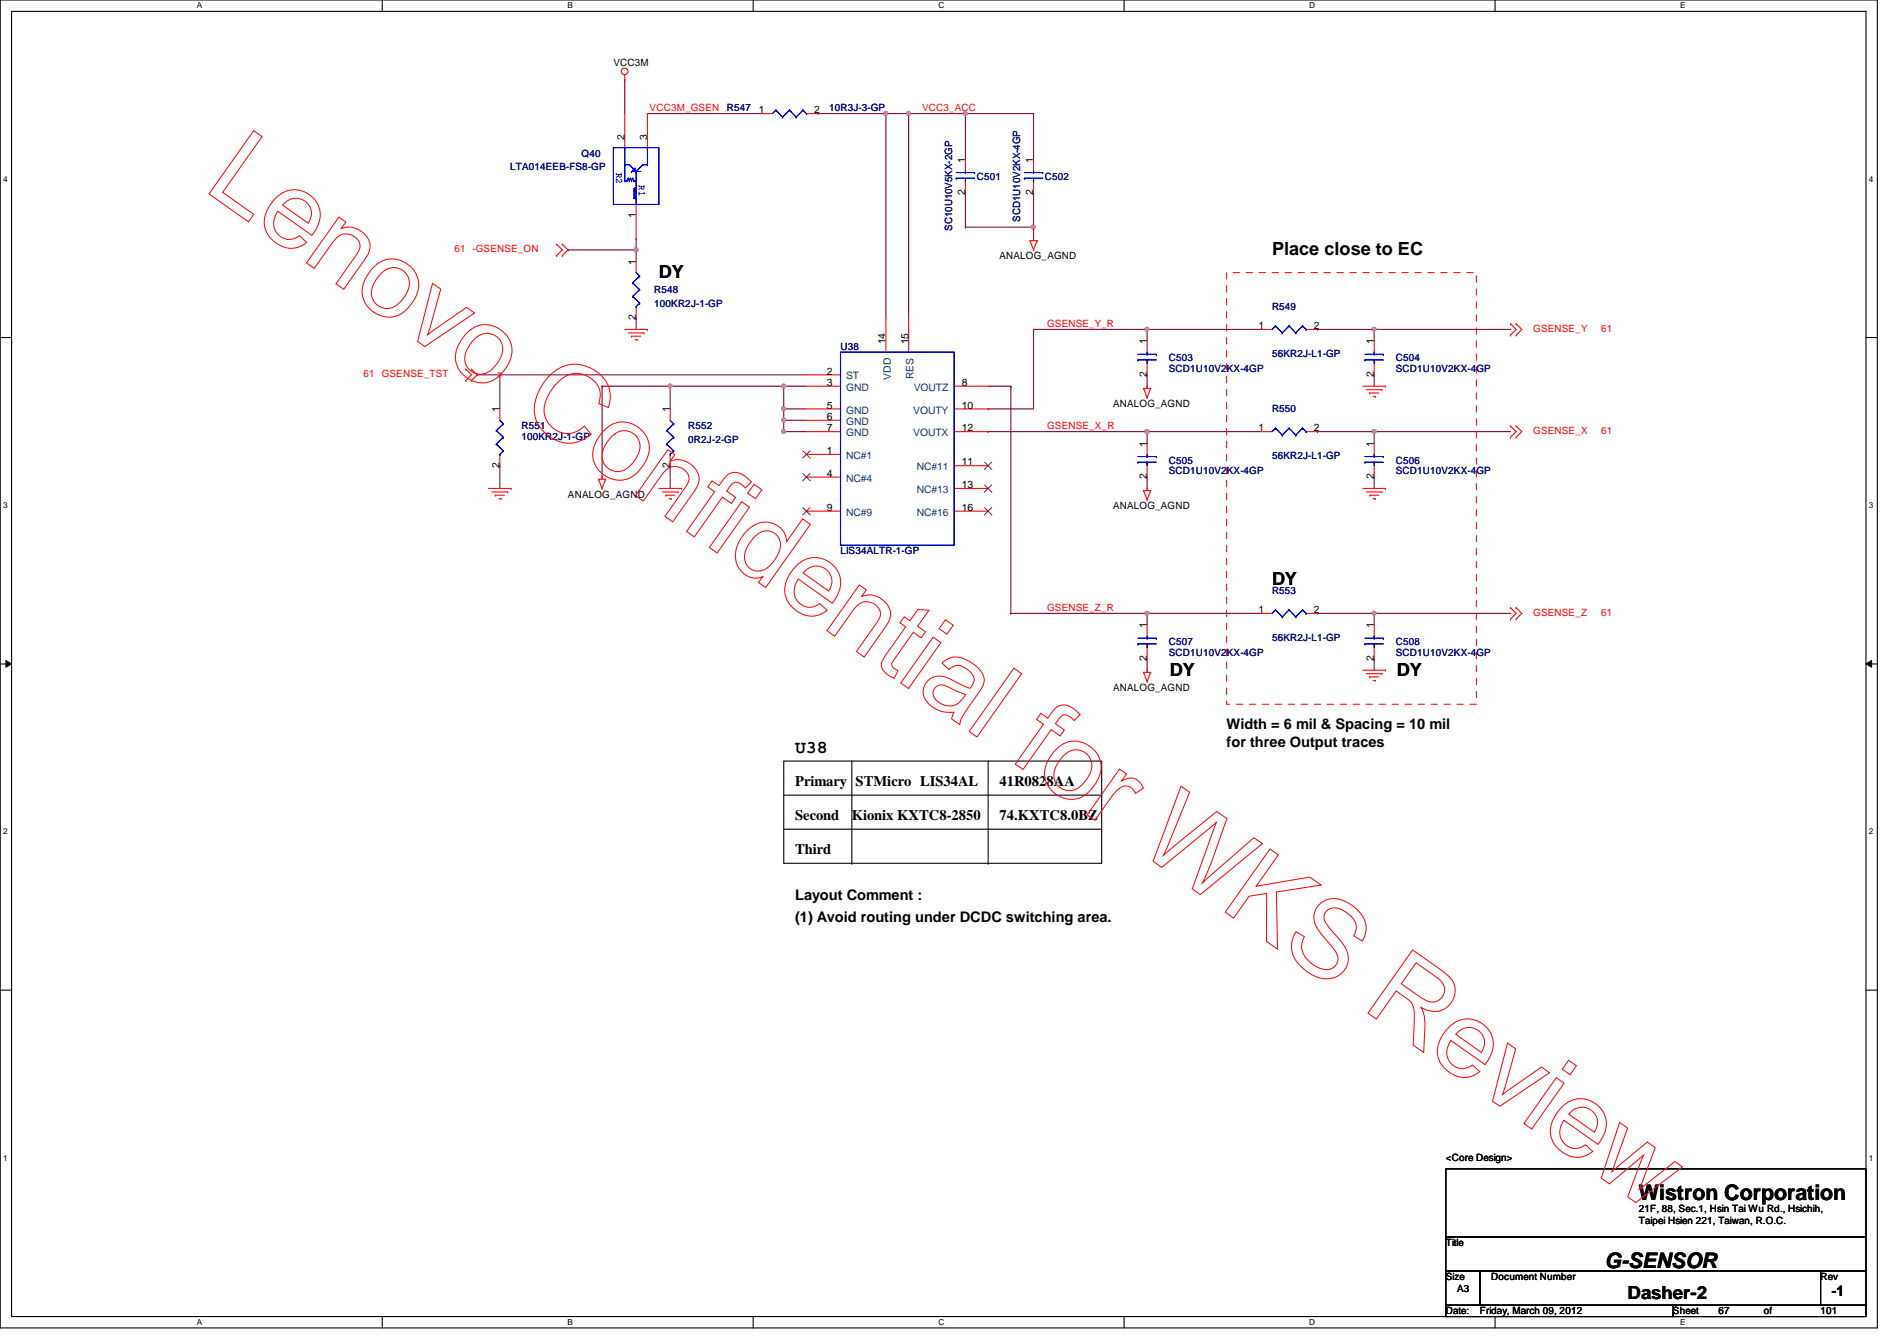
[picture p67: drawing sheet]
<svg xmlns="http://www.w3.org/2000/svg" width="297mm" height="210mm" viewBox="0 0 297 210" stroke-linecap="round" stroke-linejoin="round" font-family="sans-serif">
<defs><g id="words">
<g font-size="3.3">
<text x="256.6" y="187.9">Wistron Corporation</text>
<text x="251.3" y="198.5">G-SENSOR</text>
</g>
<g font-size="2.8">
<text x="199.2" y="40">Place close to EC</text>
<text x="103.2" y="43.5">DY</text>
<text x="199.2" y="91.5">DY</text>
<text x="183.2" y="105.7">DY</text>
<text x="218.7" y="105.7">DY</text>
<text x="124.5" y="117.9">U38</text>
<text x="254.8" y="203.4">Dasher-2</text>
</g>
<g font-size="2.3">
<text x="192.1" y="114.1">Width = 6 mil &amp; Spacing = 10 mil</text>
<text x="192.1" y="116.9">for three Output traces</text>
<text x="124.5" y="123">Primary</text>
<text x="134" y="123">STMicro LIS34AL</text>
<text x="156.5" y="123">41R0828AA</text>
<text x="124.5" y="128.4">Second</text>
<text x="133.4" y="128.4">Kionix KXTC8-2850</text>
<text x="156.5" y="128.4">74.KXTC8.0BZ</text>
<text x="124.5" y="133.7">Third</text>
<text x="124.5" y="140.8">Layout Comment :</text>
<text x="124.5" y="144.4">(1) Avoid routing under DCDC switching area.</text>
<text x="286.8" y="202.9">-1</text>
</g>
<g font-size="1.6">
<text x="96.1" y="10.3">VCC3M</text>
<text x="118.8" y="17.7">1</text>
<text x="127.5" y="17.7">2</text>
<text x="97.8" y="21.9" transform="rotate(-90 97.8 21.9)">2</text>
<text x="101.3" y="21.9" transform="rotate(-90 101.3 21.9)">3</text>
<text x="151.1" y="25.4" transform="rotate(-90 151.1 25.4)">1</text>
<text x="161.8" y="25.4" transform="rotate(-90 161.8 25.4)">1</text>
<text x="99.6" y="34.1" transform="rotate(-90 99.6 34.1)">1</text>
<text x="151.1" y="30.6" transform="rotate(-90 151.1 30.6)">2</text>
<text x="161.8" y="30.6" transform="rotate(-90 161.8 30.6)">2</text>
<text x="99.6" y="41.4" transform="rotate(-90 99.6 41.4)">1</text>
<text x="156.5" y="40.6">ANALOG_AGND</text>
<text x="99.6" y="50.1" transform="rotate(-90 99.6 50.1)">2</text>
<text x="138.7" y="53.9" transform="rotate(-90 138.7 53.9)">14</text>
<text x="142.2" y="53.9" transform="rotate(-90 142.2 53.9)">15</text>
<text x="179.6" y="53.9" transform="rotate(-90 179.6 53.9)">1</text>
<text x="197.1" y="51.5">1</text>
<text x="205.7" y="51.5">2</text>
<text x="215.1" y="53.9" transform="rotate(-90 215.1 53.9)">1</text>
<text x="129.5" y="58.6">2</text>
<text x="179.6" y="59" transform="rotate(-90 179.6 59)">2</text>
<text x="215.1" y="59" transform="rotate(-90 215.1 59)">2</text>
<text x="78.2" y="64.6" transform="rotate(-90 78.2 64.6)">1</text>
<text x="104.9" y="64.6" transform="rotate(-90 104.9 64.6)">1</text>
<text x="129.5" y="60.4">3</text>
<text x="129.5" y="64">5</text>
<text x="129.5" y="65.7">6</text>
<text x="150.6" y="60.4">8</text>
<text x="150.6" y="64">10</text>
<text x="174.3" y="63.7">ANALOG_AGND</text>
<text x="129.5" y="67.5">7</text>
<text x="129.5" y="71.1">1</text>
<text x="150.6" y="67.5">12</text>
<text x="179.6" y="69.9" transform="rotate(-90 179.6 69.9)">1</text>
<text x="197.1" y="67.5">1</text>
<text x="205.7" y="67.5">2</text>
<text x="215.1" y="69.9" transform="rotate(-90 215.1 69.9)">1</text>
<text x="78.2" y="73.2" transform="rotate(-90 78.2 73.2)">2</text>
<text x="88.9" y="77.9">ANALOG_AGND</text>
<text x="104.9" y="73.2" transform="rotate(-90 104.9 73.2)">2</text>
<text x="129.5" y="74.6">4</text>
<text x="150.6" y="76.4">13</text>
<text x="150.6" y="72.9">11</text>
<text x="179.6" y="75" transform="rotate(-90 179.6 75)">2</text>
<text x="215.1" y="75" transform="rotate(-90 215.1 75)">2</text>
<text x="129.5" y="80">9</text>
<text x="150.6" y="80">16</text>
<text x="174.3" y="79.7">ANALOG_AGND</text>
<text x="197.1" y="96">1</text>
<text x="205.7" y="96">2</text>
<text x="179.6" y="98.3" transform="rotate(-90 179.6 98.3)">1</text>
<text x="215.1" y="98.3" transform="rotate(-90 215.1 98.3)">1</text>
<text x="179.6" y="103.5" transform="rotate(-90 179.6 103.5)">2</text>
<text x="215.1" y="103.5" transform="rotate(-90 215.1 103.5)">2</text>
<text x="174.3" y="108.1">ANALOG_AGND</text>
<text x="226.4" y="181.7">&lt;Core Design&gt;</text>
<text x="256.6" y="189.7">21F, 88, Sec.1, Hsin Tai Wu Rd., Hsichih,</text>
<text x="256.6" y="191.6">Taipei Hsien 221, Taiwan, R.O.C.</text>
<text x="226.4" y="195.1">Title</text>
<text x="226.4" y="200.4">Size</text>
<text x="228.2" y="202.2">A3</text>
<text x="233.5" y="200.4">Document Number</text>
<text x="285.1" y="200.4">Rev</text>
<text x="226.4" y="205.7">Date:</text>
<text x="231.7" y="205.7">Friday, March 09, 2012</text>
<text x="262" y="205.7">Sheet</text>
<text x="269.1" y="205.7">67</text>
<text x="276.2" y="205.7">of</text>
<text x="285.1" y="205.7">101</text>
</g>
<g font-size="1.6" fill="#f00">
<text x="101.7" y="17.4">VCC3M_GSEN</text>
<text x="144.4" y="17.4">VCC3_ACC</text>
<text x="71.2" y="39.5">61 -GSENSE_ON</text>
<text x="164" y="51.2">GSENSE_Y_R</text>
<text x="240.1" y="51.9">GSENSE_Y</text>
<text x="250.7" y="51.9">61</text>
<text x="56.9" y="59.1">61 GSENSE_TST</text>
<text x="164" y="67.2">GSENSE_X_R</text>
<text x="240.1" y="67.9">GSENSE_X</text>
<text x="250.7" y="67.9">61</text>
<text x="164" y="95.7">GSENSE_Z_R</text>
<text x="240.1" y="96.4">GSENSE_Z</text>
<text x="250.7" y="96.4">61</text>
</g>
<g font-size="1.6" fill="#000080">
<text x="113.8" y="17.4">R547</text>
<text x="129.8" y="17.4">10R3J-3-GP</text>
<text x="79.9" y="26.7">LTA014EEB-FS8-GP</text>
<text x="91.1" y="24.6">Q40</text>
<text x="152.9" y="28.1">C501</text>
<text x="163.6" y="28.1">C502</text>
<text x="159.8" y="34.7" transform="rotate(-90 159.8 34.7)">SCD1U10V2KX-4GP</text>
<text x="149.1" y="36.1" transform="rotate(-90 149.1 36.1)">SC10U10V5KX-2GP</text>
<text x="102.4" y="45.9">R548</text>
<text x="102.4" y="48">100KR2J-1-GP</text>
<text x="199.2" y="48.6">R549</text>
<text x="131.6" y="54.8">U38</text>
<text x="183" y="56.6">C503</text>
<text x="183" y="58.2">SCD1U10V2KX-4GP</text>
<text x="199.2" y="55.8">56KR2J-L1-GP</text>
<text x="218.6" y="56.6">C504</text>
<text x="218.6" y="58.2">SCD1U10V2KX-4GP</text>
<text x="199.2" y="64.6">R550</text>
<text x="81.7" y="67.2">R551</text>
<text x="81.7" y="68.8">100KR2J-1-GP</text>
<text x="107.8" y="67.2">R552</text>
<text x="107.8" y="69.3">0R2J-2-GP</text>
<text x="199.2" y="71.8">56KR2J-L1-GP</text>
<text x="183" y="72.6">C505</text>
<text x="183" y="74.2">SCD1U10V2KX-4GP</text>
<text x="218.6" y="72.6">C506</text>
<text x="218.6" y="74.2">SCD1U10V2KX-4GP</text>
<text x="131.6" y="86.8">LIS34ALTR-1-GP</text>
<text x="199.2" y="93">R553</text>
<text x="183" y="101">C507</text>
<text x="199.2" y="100.3">56KR2J-L1-GP</text>
<text x="218.6" y="101">C508</text>
<text x="183" y="102.6">SCD1U10V2KX-4GP</text>
<text x="218.6" y="102.6">SCD1U10V2KX-4GP</text>
</g>
<g font-size="1.6" fill="#00f">
<text x="96.5" y="27" transform="rotate(90 96.5 27)">R2</text>
<text x="100" y="29" transform="rotate(90 100 29)">R1</text>
</g>
<g font-size="1.6" fill="#004080">
<text x="132.5" y="59.4">ST</text>
<text x="139.5" y="59.5" transform="rotate(-90 139.5 59.5)">VDD</text>
<text x="143" y="59.4" transform="rotate(-90 143 59.4)">RES</text>
<text x="132.5" y="61.2">GND</text>
<text x="132.5" y="64.7">GND</text>
<text x="143" y="64.7">VOUTY</text>
<text x="143.1" y="61.2">VOUTZ</text>
<text x="132.5" y="66.5">GND</text>
<text x="132.5" y="68.3">GND</text>
<text x="132.5" y="71.8">NC#1</text>
<text x="143" y="68.3">VOUTX</text>
<text x="132.5" y="75.4">NC#4</text>
<text x="143.5" y="77.2">NC#13</text>
<text x="143.5" y="73.6">NC#11</text>
<text x="132.5" y="80.7">NC#9</text>
<text x="143.5" y="80.7">NC#16</text>
</g>
<g font-size="1.3">
<text x="30.8" y="1.3">A</text>
<text x="88.9" y="1.3">B</text>
<text x="146.9" y="1.3">C</text>
<text x="205" y="1.3">D</text>
<text x="263.1" y="1.3">E</text>
<text x=".5" y="28.4">4</text>
<text x="292.6" y="28.4">4</text>
<text x=".5" y="79.5">3</text>
<text x="292.6" y="79.5">3</text>
<text x=".5" y="130.6">2</text>
<text x="292.6" y="130.6">2</text>
<text x=".5" y="181.7">1</text>
<text x="292.6" y="181.7">1</text>
<text x="30.8" y="207.4">A</text>
<text x="88.9" y="207.4">B</text>
<text x="146.9" y="207.4">C</text>
<text x="205" y="207.4">D</text>
<text x="263.1" y="207.4">E</text>
</g>
</g></defs>
<path d="M0 0h294v207.9h-294zM1.8 1.8h290.4v204.3h-290.4z" fill="none" stroke="#000" stroke-width=".17"/>
<g fill="#fff">
<path d="M30.8 .2h.8v1.4h-.8z"/>
<path d="M30.8 206.2h.8v1.4h-.8z"/>
</g>
<path d="M59.9 0v1.8M59.9 206.1v1.8" fill="none" stroke="#000" stroke-width=".17"/>
<g fill="#fff">
<path d="M88.9 .2h.8v1.4h-.8z"/>
<path d="M88.9 206.2h.8v1.4h-.8z"/>
</g>
<path d="M117.9 0v1.8M117.9 206.1v1.8" fill="none" stroke="#000" stroke-width=".17"/>
<g fill="#fff">
<path d="M146.9 .2h.9v1.4h-.9z"/>
<path d="M146.9 206.2h.9v1.4h-.9z"/>
</g>
<path d="M176 0v1.8M176 206.1v1.8" fill="none" stroke="#000" stroke-width=".17"/>
<g fill="#fff">
<path d="M205 .2h.9v1.4h-.9z"/>
<path d="M205 206.2h.9v1.4h-.9z"/>
</g>
<path d="M234.1 0v1.8M234.1 206.1v1.8" fill="none" stroke="#000" stroke-width=".17"/>
<g fill="#fff">
<path d="M263.1 .2h.8v1.4h-.8z"/>
<path d="M263.1 206.2h.8v1.4h-.8z"/>
<path d="M.5 27.3h.7v1.4h-.7z"/>
<path d="M292.6 27.3h.7v1.4h-.7z"/>
<path d="M.5 78.4h.7v1.4h-.7z"/>
<path d="M292.6 78.4h.7v1.4h-.7z"/>
</g>
<path d="M0 52.8h1.8M292.2 52.8h1.8" fill="none" stroke="#000" stroke-width=".17"/>
<g fill="#fff">
<path d="M.5 129.5h.7v1.4h-.7z"/>
<path d="M292.6 129.5h.7v1.4h-.7z"/>
</g>
<path d="M0 103.9h1.8M292.2 103.9h1.8" fill="none" stroke="#000" stroke-width=".17"/>
<path d="M.9 103.4l.9 .5-.9 .5zM292.2 103.9l.9-.5v1z" fill="#000"/>
<path d="M.9 103.4l.9 .5-.9 .5zM292.2 103.9l.9-.5v1z" fill="none" stroke="#000" stroke-width=".16"/>
<g fill="#fff">
<path d="M.5 180.5h.7v1.4h-.7z"/>
<path d="M292.6 180.5h.7v1.4h-.7z"/>
</g>
<path d="M0 155h1.8M292.2 155h1.8" fill="none" stroke="#000" stroke-width=".17"/>
<path d="M179.6 67.6h.1M179.6 67.6h17.8" fill="none" stroke="#800040" stroke-width=".17"/>
<circle cx="179.6" cy="67.5" r=".32" fill="#f0f"/>
<circle cx="179.6" cy="67.5" r=".32" fill="none" stroke="#f0f" stroke-width=".17"/>
<path d="M161.8 51.6h.1M161.8 51.6v12.4h-7.1M179.6 58.7h.1M179.6 51.6h.1M179.6 51.6v1.7M179.6 58.7v1.8M179.6 51.6h17.8M154.7 64h.1M179.6 67.6h.1M179.6 74.7h.1M179.6 67.6v1.7M179.6 74.7v1.8" fill="none" stroke="#800040" stroke-width=".17"/>
<circle cx="179.6" cy="51.5" r=".32" fill="#f0f"/>
<circle cx="179.6" cy="51.5" r=".32" fill="none" stroke="#f0f" stroke-width=".17"/>
<path d="M215.2 51.6h.1M215.2 58.7h.1M215.2 51.6v1.7M215.2 58.7v1.8M215.2 67.6h.1M215.2 74.7h.1M215.2 67.6v1.7M215.2 74.7v1.8M215.2 67.6h21.3" fill="none" stroke="#800040" stroke-width=".17"/>
<circle cx="215.2" cy="67.5" r=".32" fill="#f0f"/>
<circle cx="215.2" cy="67.5" r=".32" fill="none" stroke="#f0f" stroke-width=".17"/>
<path d="M215.2 51.6h.1M215.2 51.6h21.3" fill="none" stroke="#800040" stroke-width=".17"/>
<circle cx="215.2" cy="51.5" r=".32" fill="#f0f"/>
<circle cx="215.2" cy="51.5" r=".32" fill="none" stroke="#f0f" stroke-width=".17"/>
<path d="M161.8 51.6h.1M161.8 51.6h17.8M206.3 51.6h.1M206.3 51.6h8.9M104.9 60.5h.1M104.9 60.5v3.5M122.7 64h.1M122.7 64v1.8M154.7 67.6h.1M154.7 67.6h24.9M206.3 67.6h.1M206.3 67.6h8.9" fill="none" stroke="#800040" stroke-width=".17"/>
<circle cx="122.7" cy="64" r=".32" fill="#f0f"/>
<circle cx="122.7" cy="64" r=".32" fill="none" stroke="#f0f" stroke-width=".17"/>
<path d="M94.3 60.5h.1M94.3 60.5h28.4M104.9 60.5h.1M122.7 65.8h.1M122.7 65.8h3.6" fill="none" stroke="#800040" stroke-width=".17"/>
<circle cx="104.9" cy="60.4" r=".32" fill="#f0f"/>
<circle cx="104.9" cy="60.4" r=".32" fill="none" stroke="#f0f" stroke-width=".17"/>
<path d="M122.7 60.5h.1M122.7 60.5h3.6" fill="none" stroke="#800040" stroke-width=".17"/>
<circle cx="122.7" cy="60.4" r=".32" fill="#f0f"/>
<circle cx="122.7" cy="60.4" r=".32" fill="none" stroke="#f0f" stroke-width=".17"/>
<path d="M94.3 60.5h.1M94.3 60.5v14.2M104.9 72.9h.1M104.9 72.9v3.6M122.7 67.6h.1M122.7 67.6h3.6" fill="none" stroke="#800040" stroke-width=".17"/>
<circle cx="122.7" cy="67.5" r=".32" fill="#f0f"/>
<circle cx="122.7" cy="67.5" r=".32" fill="none" stroke="#f0f" stroke-width=".17"/>
<path d="M88.9 39.1h.1M88.9 39.1h10.7" fill="none" stroke="#800040" stroke-width=".17"/>
<circle cx="99.6" cy="39.1" r=".32" fill="#f0f"/>
<circle cx="99.6" cy="39.1" r=".32" fill="none" stroke="#f0f" stroke-width=".17"/>
<path d="M97.8 12.4h.1M97.8 12.4v5.4M151.2 17.8h.1M151.2 17.8h10.6M99.6 49.8h.1M99.6 49.8v1.8" fill="none" stroke="#800040" stroke-width=".17"/>
<circle cx="151.1" cy="17.8" r=".32" fill="#f0f"/>
<circle cx="151.1" cy="17.8" r=".32" fill="none" stroke="#f0f" stroke-width=".17"/>
<path d="M151.2 17.8h.1M151.2 17.8v7.1M151.2 35.6h.1M151.2 35.6h10.6" fill="none" stroke="#800040" stroke-width=".17"/>
<circle cx="161.8" cy="35.5" r=".32" fill="#f0f"/>
<circle cx="161.8" cy="35.5" r=".32" fill="none" stroke="#f0f" stroke-width=".17"/>
<path d="M142.3 17.8h.1M142.3 17.8h8.9M99.6 39.1h.1M99.6 37.3h.1M99.6 37.3v3.6M151.2 30.2h.1M151.2 30.2v5.4M161.8 35.6h.1M161.8 30.2h.1M161.8 30.2v7.1" fill="none" stroke="#800040" stroke-width=".17"/>
<circle cx="142.3" cy="17.8" r=".32" fill="#f0f"/>
<circle cx="142.3" cy="17.8" r=".32" fill="none" stroke="#f0f" stroke-width=".17"/>
<path d="M161.8 17.8h.1M161.8 17.8v7.1M74.7 58.7h.1M74.7 58.7h3.6M78.3 72.9h.1M78.3 72.9v3.6M122.7 64h.1M122.7 65.8h.1M122.7 64h3.6M122.7 65.8v1.8" fill="none" stroke="#800040" stroke-width=".17"/>
<circle cx="122.7" cy="65.8" r=".32" fill="#f0f"/>
<circle cx="122.7" cy="65.8" r=".32" fill="none" stroke="#f0f" stroke-width=".17"/>
<path d="M101.4 17.8h.1M101.4 17.8h17.8M138.7 17.8h.1M138.7 17.8h3.6M78.3 58.7h.1M78.3 58.7v5.3M78.3 58.7h48" fill="none" stroke="#800040" stroke-width=".17"/>
<circle cx="78.2" cy="58.6" r=".32" fill="#f0f"/>
<circle cx="78.2" cy="58.6" r=".32" fill="none" stroke="#f0f" stroke-width=".17"/>
<path d="M158.3 96h.1M158.3 96h21.3M179.6 96h.1M179.6 96v1.8M206.3 96h.1M206.3 96h30.2M215.2 96h.1" fill="none" stroke="#800040" stroke-width=".17"/>
<circle cx="215.2" cy="96" r=".32" fill="#f0f"/>
<circle cx="215.2" cy="96" r=".32" fill="none" stroke="#f0f" stroke-width=".17"/>
<path d="M179.6 96h.1M179.6 96h17.8M215.2 96h.1M215.2 96v1.8M179.6 103.1h.1M179.6 103.1v1.8M215.2 103.1h.1M215.2 103.1v1.8" fill="none" stroke="#800040" stroke-width=".17"/>
<circle cx="179.6" cy="96" r=".32" fill="#f0f"/>
<circle cx="179.6" cy="96" r=".32" fill="none" stroke="#f0f" stroke-width=".17"/>
<path d="M138.7 17.8h.1M138.7 17.8v32M142.3 17.8h.1M142.3 17.8v32M122.7 60.5h.1M122.7 60.5v3.5M154.7 60.5h3.6M158.3 60.5h.1M158.3 60.5v35.5" fill="none" stroke="#800040" stroke-width=".17"/>
<circle cx="138.7" cy="17.8" r=".32" fill="#f0f"/>
<circle cx="138.7" cy="17.8" r=".32" fill="none" stroke="#f0f" stroke-width=".17"/>
<path d="M128.1 17.8h.1M128.1 17.8h10.6" fill="none" stroke="#800040" stroke-width=".17"/>
<g fill="none" stroke="#f00" stroke-width=".17">
<path d="M97.8 12.4h.1M97.8 11.7v.7M97.8 17.8v5.3M101.4 17.8v5.3M119.2 17.8h1.7M126.3 17.8h1.8M87.2 38.2h.1M87.2 38.2l.8 .9-.8 .9M88 38.2h.1M88 38.2l.9 .9-.9 .9M99.6 32v5.3M151.2 24.9v1.8"/>
<path d="M151.2 28.4v1.8M161.3 37.7h.1M161.3 37.7h1.1M161.3 37.7l.5 1.4M161.8 37.3h.1M161.8 39.1h.1M161.8 24.9v1.8M161.8 28.4v1.8M161.8 37.3v.4M162.4 37.7h.1M162.4 37.7l-.6 1.4M72.9 57.8h.1"/>
<path d="M72.9 59.6h.1M72.9 57.8l.9 .9-.9 .9M73.8 59.6h.1M73.8 57.8h.1M73.8 57.8l.9 .9-.9 .9M87.2 40h.1M88 40h.1M97.8 51.6h3.6M98.4 52.1h2.4M98.9 52.6h.1M98.9 52.6h1.4M99.4 53.2h.4"/>
<path d="M99.6 40.9v1.8M99.6 48v1.8M99.8 53.2h.1M100.8 52.1h.1M101.4 51.6h.1M126.3 58.7h5.3M138.7 49.8v5.3M142.3 49.8v5.3M179.6 53.3v1.8M179.6 56.9v1.8M197.4 51.6h1.8M204.5 51.6h1.8"/>
<path d="M215.2 53.3v1.8M215.2 56.9v1.8M236.5 52.5h.1M236.5 50.7h.1M236.5 50.7l.9 .9-.9 .9M237.4 52.5h.1M237.4 50.7h.1M237.4 50.7l.9 .9-.9 .9M76.5 76.5h3.5M77 77h2.5M77.6 77.5h.1M77.6 77.5h1.4"/>
<path d="M78.1 78.1h.3M78.3 64v1.8M78.3 71.1v1.8M78.4 78.1h.1M79.5 77h.1M80 76.5h.1M93.7 75h.1M93.7 75h1.1M93.7 75l.6 1.5M94.3 74.7h.1M94.3 76.5h.1M94.3 74.7v.3"/>
<path d="M94.8 75h.1M94.8 75l-.5 1.5M103.2 76.5h3.5M103.7 77h2.5M104.2 77.5h.1M104.2 77.5h1.5M104.8 78.1h.3M104.9 64v1.8M104.9 71.1v1.8M105.1 78.1h.1M106.2 77h.1M106.7 76.5h.1"/>
<path d="M126.3 60.5h5.3M126.3 64h5.3M126.3 65.8h5.3M126.3 67.6h5.3M126.3 71.1h5.3M126.3 74.7h5.3M149.4 60.5h5.3M149.4 76.5h5.3M149.4 64h5.3M149.4 67.6h5.3M149.4 72.9h5.3M179.1 76.8h.1"/>
<path d="M179.1 60.8h.1M179.1 76.8h1.1M179.1 76.8l.5 1.4M179.1 60.8h1.1M179.1 60.8l.5 1.4M179.6 76.5h.1M179.6 78.2h.1M179.6 60.5h.1M179.6 62.2h.1M179.6 60.5v.3M179.6 69.3v1.8M179.6 72.9v1.8"/>
<path d="M179.6 76.5v.3M180.2 76.8h.1M180.2 60.8h.1M180.2 76.8l-.6 1.4M180.2 60.8l-.6 1.4M197.4 67.6h1.8M204.5 67.6h1.8M213.4 60.5h3.6M213.4 76.5h3.6M213.9 61h2.5M213.9 77h2.5M214.5 61.5h.1"/>
<path d="M214.5 77.5h.1M214.5 61.5h1.4M214.5 77.5h1.4M215 62.1h.3M215 78.1h.3M215.2 69.3v1.8M215.2 72.9v1.8M215.3 62.1h.1M215.3 78.1h.1M216.4 61h.1M216.4 77h.1M217 60.5h.1"/>
<path d="M217 76.5h.1M236.5 68.5h.1M236.5 66.7h.1M236.5 66.7l.9 .9-.9 .9M237.4 68.5h.1M237.4 66.7h.1M237.4 66.7l.9 .9-.9 .9M126.3 80h5.3M149.4 80h5.3M179.6 97.8v1.8M197.4 96h1.8M204.5 96h1.8"/>
<path d="M215.2 97.8v1.8M236.5 96.9h.1M236.5 95.1h.1M236.5 95.1l.9 .9-.9 .9M237.4 96.9h.1M237.4 95.1h.1M237.4 95.1l.9 .9-.9 .9M179.1 105.2h.1M179.1 105.2h1.1M179.1 105.2l.5 1.5M179.6 104.9h.1M179.6 106.7h.1"/>
<path d="M179.6 101.3v1.8M179.6 104.9v.3M180.2 105.2h.1M180.2 105.2l-.6 1.5M213.4 104.9h3.6M213.9 105.5h2.5M214.5 106h.1M214.5 106h1.4M215 106.5h.3M215.2 101.3v1.8M215.3 106.5h.1M216.4 105.5h.1"/>
<path d="M217 104.9h.1"/>
<circle cx="97.8" cy="11.2" r=".52"/>
</g>
<g fill="none" stroke="#000" stroke-width=".17">
<path d="M122.7 119.1h49.8v16h-49.8zM133.4 119.1v16M154.7 119.1v16M122.7 124.5h49.8M122.7 129.8h49.8M133.4 135.1h.1M154.7 135.1h.1M172.5 124.5h.1M172.5 129.8h.1M226.4 183h65.8v10.6h-65.8zM226.4 193.6h65.8v5.4h-65.8zM226.4 199h5.3v5.3h-5.3z"/>
<path d="M231.7 199h53.4v5.3h-53.4zM285.1 199h7.1v5.3h-7.1zM226.4 204.3h35.6v1.8h-35.6zM262 204.3h30.2v1.8h-30.2z"/>
</g>
<path d="M192.1 42.7h39.1v67.5h-39.1z" fill="none" stroke="#f00" stroke-width=".16" stroke-dasharray="1 1 1 1 1 1 1 1"/>
<g fill="none" stroke="#00f" stroke-width=".17">
<path d="M121.5 17.2h.1M121.5 17.2l-.6 .6M121.5 17.2l1.1 1.1M122.6 18.3h.1M123.6 17.2h.1M123.6 17.2l-1 1.1M123.6 17.2l1.1 1.1M124.7 18.3h.1M125.7 17.2h.1M125.7 17.2l-1 1.1M125.7 17.2l.6 .6M126.3 17.8h.1"/>
<path d="M96.1 23.1h7.1v8.9h-7.1zM96.1 23.1h.1M97.8 25.8h.1M97.8 23.1h.1M97.8 28.3h.1M97.8 25.8h.7l1.1 1M97.8 23.1v5.2M97.8 28.3h.4M98.2 28.3h.1M98.4 27.9h.1M98.4 27.9l.1 .4M98.4 27.9l-.2 .4"/>
<path d="M98.5 28.3h.1M98.7 27.9h.1M98.7 27.9l.2 .4M98.7 27.9l-.2 .4M98.9 28.3h.1M98.9 26.8h.1M98.9 26.8h1.4M99.1 27.9h.1M99.1 26.7h.1M99.1 27.9l.2 .4M99.1 27.9l-.2 .4M99.1 26.7l.5 .1"/>
<path d="M99.3 30.9h.1M99.3 30.6h.1M99.3 30.2h.1M99.3 29.9h.1M99.3 29.5h.1M99.3 28.3h.1M99.3 30.9l.3 .2M99.3 30.6l.3 .2M99.3 30.2l.3 .2M99.3 29.9l.3 .2M99.3 29.5l.3 .2M99.3 28.3h.3"/>
<path d="M99.4 26.3h.1M99.4 26.3l.2 .5M99.4 26.3l-.3 .4M99.6 31.1h.1M99.6 30.8h.1M99.6 30.4h.1M99.6 30.1h.1M99.6 29.7h.1M99.6 29.3h.1M99.6 26.8h.1M99.6 26.8v2.5M99.6 31.1v.9"/>
<path d="M99.6 30.8l-.3 .1M99.6 30.4l-.3 .2M99.6 30.1l-.3 .1M99.6 29.7l-.3 .2M99.6 29.3l-.3 .2M100.7 25.8h.1M100.7 25.8h.7M100.7 25.8l-1.1 1M101.4 25.8h.1M101.4 23.1h.1M101.4 23.1v2.7M149.7 27.9h.1"/>
<path d="M149.7 27h2.9M149.7 27.9h2.9M151.2 27h.1M151.2 27.9h.1M151.2 26.7v.3M151.2 27.9v.5M152.6 27h.1M160.4 27.9h.1M160.4 27h2.9M160.4 27.9h2.9M161.8 27h.1M161.8 27.9h.1"/>
<path d="M161.8 26.7v.3M161.8 27.9v.5M163.3 27h.1M99.1 44.3h.1M99.1 46.4h.1M99.1 44.3l1.1 1M99.1 46.4l1.1 1.1M99.6 48h.1M99.6 42.7l.6 .5M100.2 43.2h.1M100.2 45.3h.1M100.2 47.5h.1"/>
<path d="M100.2 43.2l-1.1 1.1M100.2 45.3l-1.1 1.1M100.2 47.5l-.6 .5M131.6 55.1h17.8v30.2h-17.8zM178.2 56.3h.1M178.2 55.5h2.9M178.2 56.3h2.9M179.6 55.5h.1M179.6 56.3h.1M179.6 55.1v.4M179.6 56.3v.6M181.1 55.5h.1"/>
<path d="M199.7 51h.1M199.7 51l-.5 .6M199.7 51l1.1 1.1M200.8 52.1h.1M201.8 51h.1M201.8 51l-1 1.1M201.8 51l1.1 1.1M202.9 52.1h.1M204 51h.1M204 51l-1.1 1.1M204 51l.5 .6M204.5 51.6h.1"/>
<path d="M213.7 56.3h.1M213.7 55.5h2.9M213.7 56.3h2.9M215.2 55.5h.1M215.2 56.3h.1M215.2 55.1v.4M215.2 56.3v.6M216.6 55.5h.1M77.7 67.4h.1M77.7 69.5h.1M77.7 67.4l1.1 1.1M77.7 69.5l1.1 1.1"/>
<path d="M78.3 71.1h.1M78.3 65.8l.5 .5M78.8 66.3h.1M78.8 68.5h.1M78.8 70.6h.1M78.8 66.3l-1.1 1.1M78.8 68.5l-1.1 1M78.8 70.6l-.5 .5M104.4 67.4h.1M104.4 69.5h.1M104.4 67.4l1.1 1.1M104.4 69.5l1.1 1.1"/>
<path d="M104.9 71.1h.1M104.9 65.8l.6 .5M105.5 66.3h.1M105.5 68.5h.1M105.5 70.6h.1M105.5 66.3l-1.1 1.1M105.5 68.5l-1.1 1M105.5 70.6l-.6 .5M178.2 72.3h.1M178.2 71.5h2.9M178.2 72.3h2.9M179.6 71.5h.1"/>
<path d="M179.6 72.3h.1M179.6 71.1v.4M179.6 72.3v.6M181.1 71.5h.1M199.7 67h.1M199.7 67l-.5 .6M199.7 67l1.1 1.1M200.8 68.1h.1M201.8 67h.1M201.8 67l-1 1.1M201.8 67l1.1 1.1M202.9 68.1h.1"/>
<path d="M204 67h.1M204 67l-1.1 1.1M204 67l.5 .6M204.5 67.6h.1M213.7 72.3h.1M213.7 71.5h2.9M213.7 72.3h2.9M215.2 71.5h.1M215.2 72.3h.1M215.2 71.1v.4M215.2 72.3v.6M216.6 71.5h.1"/>
<path d="M178.2 99.9h2.9M179.6 99.9h.1M179.6 99.6v.3M181.1 99.9h.1M199.7 95.5h.1M199.7 95.5l-.5 .5M199.7 95.5l1.1 1.1M200.8 96.6h.1M201.8 95.5h.1M201.8 95.5l-1 1.1M201.8 95.5l1.1 1.1M202.9 96.6h.1"/>
<path d="M204 95.5h.1M204 95.5l-1.1 1.1M204 95.5l.5 .5M204.5 96h.1M213.7 99.9h2.9M215.2 99.9h.1M215.2 99.6v.3M216.6 99.9h.1M178.2 100.8h.1M178.2 100.8h2.9M179.6 100.8h.1M179.6 100.8v.5"/>
<path d="M213.7 100.8h.1M213.7 100.8h2.9M215.2 100.8h.1M215.2 100.8v.5"/>
</g>
<path d="M125.7 70.6l1.2 1.1M125.7 74.1l1.2 1.2M125.7 79.5l1.2 1.1M126.8 70.6l-1.1 1.1M126.8 74.1l-1.1 1.2M126.8 79.5l-1.1 1.1M154.2 79.5l1.1 1.1M154.2 75.9l1.1 1.1M154.2 72.3l1.1 1.2M155.3 79.5l-1.2 1.1M155.3 75.9l-1.2 1.1M155.3 72.3l-1.2 1.2" fill="none" stroke="#804000" stroke-width=".16"/>
<circle cx="179.6" cy="67.5" r=".32" fill="#f0f"/>
<circle cx="179.6" cy="67.5" r=".32" fill="none" stroke="#f0f" stroke-width=".17"/>
<circle cx="179.6" cy="51.5" r=".32" fill="#f0f"/>
<circle cx="179.6" cy="51.5" r=".32" fill="none" stroke="#f0f" stroke-width=".17"/>
<circle cx="215.2" cy="67.5" r=".32" fill="#f0f"/>
<circle cx="215.2" cy="67.5" r=".32" fill="none" stroke="#f0f" stroke-width=".17"/>
<circle cx="215.2" cy="51.5" r=".32" fill="#f0f"/>
<circle cx="215.2" cy="51.5" r=".32" fill="none" stroke="#f0f" stroke-width=".17"/>
<circle cx="122.7" cy="64" r=".32" fill="#f0f"/>
<circle cx="122.7" cy="64" r=".32" fill="none" stroke="#f0f" stroke-width=".17"/>
<circle cx="104.9" cy="60.4" r=".32" fill="#f0f"/>
<circle cx="104.9" cy="60.4" r=".32" fill="none" stroke="#f0f" stroke-width=".17"/>
<circle cx="122.7" cy="60.4" r=".32" fill="#f0f"/>
<circle cx="122.7" cy="60.4" r=".32" fill="none" stroke="#f0f" stroke-width=".17"/>
<circle cx="122.7" cy="67.5" r=".32" fill="#f0f"/>
<circle cx="122.7" cy="67.5" r=".32" fill="none" stroke="#f0f" stroke-width=".17"/>
<circle cx="99.6" cy="39.1" r=".32" fill="#f0f"/>
<circle cx="99.6" cy="39.1" r=".32" fill="none" stroke="#f0f" stroke-width=".17"/>
<circle cx="151.1" cy="17.8" r=".32" fill="#f0f"/>
<circle cx="151.1" cy="17.8" r=".32" fill="none" stroke="#f0f" stroke-width=".17"/>
<circle cx="161.8" cy="35.5" r=".32" fill="#f0f"/>
<circle cx="161.8" cy="35.5" r=".32" fill="none" stroke="#f0f" stroke-width=".17"/>
<circle cx="142.3" cy="17.8" r=".32" fill="#f0f"/>
<circle cx="142.3" cy="17.8" r=".32" fill="none" stroke="#f0f" stroke-width=".17"/>
<circle cx="122.7" cy="65.8" r=".32" fill="#f0f"/>
<circle cx="122.7" cy="65.8" r=".32" fill="none" stroke="#f0f" stroke-width=".17"/>
<circle cx="78.2" cy="58.6" r=".32" fill="#f0f"/>
<circle cx="78.2" cy="58.6" r=".32" fill="none" stroke="#f0f" stroke-width=".17"/>
<circle cx="215.2" cy="96" r=".32" fill="#f0f"/>
<circle cx="215.2" cy="96" r=".32" fill="none" stroke="#f0f" stroke-width=".17"/>
<circle cx="179.6" cy="96" r=".32" fill="#f0f"/>
<circle cx="179.6" cy="96" r=".32" fill="none" stroke="#f0f" stroke-width=".17"/>
<circle cx="138.7" cy="17.8" r=".32" fill="#f0f"/>
<circle cx="138.7" cy="17.8" r=".32" fill="none" stroke="#f0f" stroke-width=".17"/>
<g fill="none" stroke="#f00" stroke-width=".16">
<path d="M39.7 20.5l1.3 .9-6.1 8.7 4.8 3.5-.8 1.1-6.2-4.3zM43.3 30.9a4 4 0 0 1 5.4-.2 4 4 0 0 1 .7 5.3l-.6 .8-5.3-3.7a2.7 2.7 0 0 0 1.4 4.4h.4a2.85 2.85 0 0 0 1.6-.6l1.1 1a3.8 3.8 0 0 1-5.3-.3 4 4 0 0 1-.3-5.7zM44.6 31.8a2.44 2.44 0 0 1 3.3-.2 2.44 2.44 0 0 1 .4 3.3l-4-2.8zM53.1 34l1.1 .8-.8 1a3.4 3.4 0 0 1 4.5 3l-.1 .5-.4 .8-3.6 5.2-1.2-.9 3.1-4.3a1.9 1.9 0 0 0 .4-2.4 2.25 2.25 0 0 0-3.7-.1l-3.2 4.4-1.2-.8zM58.6 41.7a4.1 4.1 0 0 1 5.7 0 4.1 4.1 0 0 1 .3 5.7 4.1 4.1 0 0 1-5.1 2 4.1 4.1 0 0 1-2.7-4.7l.6-1.5zM59.8 42.7a2.5 2.5 0 0 1 3.3-.3 2.5 2.5 0 0 1 .7 3.2 3.9 3.9 0 0 1-3.2 2.7 2.56 2.56 0 0 1-2.3-1.5 2.56 2.56 0 0 1 .4-2.7zM67.7 44.3l1.3 1-2 7.1 6.1-4.3 1.2 .9-7.8 5.2-1.1-.8zM73.2 52a4.1 4.1 0 0 1 5.7 0 4.1 4.1 0 0 1 .3 5.6 4.1 4.1 0 0 1-5.1 2.1 4.1 4.1 0 0 1-2.7-4.7l.7-1.5zM74.4 53a2.5 2.5 0 0 1 3.3-.3 2.5 2.5 0 0 1 .7 3.2 3.9 3.9 0 0 1-3.2 2.7 2.56 2.56 0 0 1-2.3-1.5 2.56 2.56 0 0 1 .4-2.7zM85.9 58.9a5.5 5.5 0 0 1 5.7-1.6 5.5 5.5 0 0 1 4 4.4l-.1 1-.2 1.1-1.6-.6a3.3 3.3 0 0 0-2-4.5 3.8 3.8 0 0 0-4.6 1.4 5.7 5.7 0 0 0-1.8 5.1 3.6 3.6 0 0 0 6.2 1.5l1.1 1.3a5.1 5.1 0 0 1-7.4-.4 5.2 5.2 0 0 1-.9-6.2l.8-1.5zM94.7 67.2a4.1 4.1 0 0 1 5.7 0 4.1 4.1 0 0 1 .3 5.7 4.1 4.1 0 0 1-5.1 2 4.1 4.1 0 0 1-2.7-4.7l.7-1.5zM95.9 68.2a2.5 2.5 0 0 1 3.3-.3 2.5 2.5 0 0 1 .7 3.2 3.9 3.9 0 0 1-3.2 2.7 2.56 2.56 0 0 1-2.3-1.5 2.56 2.56 0 0 1 .4-2.7z"/>
<path d="M104.6 70.4l1.1 .8-.7 1a3.4 3.4 0 0 1 4.5 3l-.2 .5-.4 .8-3.6 5.2-1.2-.9 3.1-4.3a2.02 2.02 0 0 0 .6-2.2 2.25 2.25 0 0 0-3.9-.3l-3.2 4.4-1.2-.8zM111.5 75.3l1.1 .7 .5-.7a2.24 2.24 0 0 1 3.8-.6l.8 .7-1 1a1.79 1.79 0 0 0-1.8-.8l-.4 .3-.7 1 1.4 1-.7 .9-1.4-1-4.4 6.2-1.2-.8 4.4-6.2-1.1-.8zM116.1 78.5l1.3 .9-5.1 7.2-1.2-.9zM118.1 75.8l1.2 .9-1 1.4-1.2-.9zM116.8 83.2a3.6 3.6 0 0 1 6.1 .3l.3 1.3 2.5-3.6 1.2 .9-7 9.9-1.1-.8 .6-.9a3.3 3.3 0 0 1-4.2-3.6 5.7 5.7 0 0 1 1.6-3.5zM118.3 83.9a2.23 2.23 0 0 1 2.9-.5 2.23 2.23 0 0 1 .9 2.8 4.8 4.8 0 0 1-3 3.2 2.26 2.26 0 0 1-2.3-1.1 2.26 2.26 0 0 1 .1-2.5l.6-.9zM124.8 88.5a4 4 0 0 1 5.4-.3 4 4 0 0 1 .7 5.4l-.6 .8-5.3-3.8a2.7 2.7 0 0 0 1.4 4.4l.4 .1a2.85 2.85 0 0 0 1.6-.6l1.1 1a3.8 3.8 0 0 1-5.3-.3 4 4 0 0 1-.3-5.7zM126.1 89.4a2.44 2.44 0 0 1 3.3-.2 2.44 2.44 0 0 1 .4 3.3l-4-2.8zM134.6 91.6l1 .7-.7 1a3.4 3.4 0 0 1 4.5 3l-.1 .6-.4 .8-3.6 5.1-1.2-.8 3.1-4.4a1.9 1.9 0 0 0 .4-2.4 2.25 2.25 0 0 0-3.7 0l-3.2 4.4-1.2-.9zM141.6 96.5l.9 .7 1.2-1.8 1.8 .1-1.8 2.5 1.2 .9-.7 .9-1.2-.8-2.9 4.2a.9 .9 0 0 0-.3 1.2l.8 .6-.6 1.2a2.87 2.87 0 0 1-2-2.1l.1-.5 .5-.9 3.2-4.6-.9-.6zM146.1 99.7l1.2 .9-5 7.2-1.3-.9zM148 97l1.3 .9-1 1.4-1.2-.9z"/>
<path d="M146.5 107.6a1.6 1.6 0 0 1 2 0l1.5 .7 1.2 .4a2.91 2.91 0 0 1-2.5 1.8 2.78 2.78 0 0 1-2.6-1.8l.1-.7zM147.5 103.8a3.2 3.2 0 0 1 4.4-.2 3.7 3.7 0 0 1 2.2 2.8l-.3 1.2-1.8 2.6a6.9 6.9 0 0 0-1.7 3.2l-1.3-.9 .4-1a4.4 4.4 0 0 1-4.8-2.7 2.57 2.57 0 0 1 1.1-2.6 2.57 2.57 0 0 1 2.7-.1l3.5 1.6a1.66 1.66 0 0 0-.1-2.7 2.15 2.15 0 0 0-2.5-.7l-.7 .5zM158.8 104.6l1.2 .9-7 9.9-1.2-.9zM163 111.7l1.1 .7 .5-.7a2.24 2.24 0 0 1 3.7-.6l.8 .7-.9 1a1.79 1.79 0 0 0-1.8-.8l-.4 .3-.7 1 1.4 1-.7 .9-1.4-1-4.4 6.2-1.2-.8 4.4-6.2-1.1-.8zM165.5 117.2a4.1 4.1 0 0 1 5.6 0 4.1 4.1 0 0 1 .3 5.6 4.1 4.1 0 0 1-5 2.1 4.1 4.1 0 0 1-2.7-4.7l.6-1.5zM166.7 118.2a2.5 2.5 0 0 1 3.3-.3 2.5 2.5 0 0 1 .7 3.2 3.9 3.9 0 0 1-3.3 2.7 2.56 2.56 0 0 1-2.2-1.6 2.56 2.56 0 0 1 .4-2.6zM175.3 120.4l1.1 .7-.8 1.1a2.13 2.13 0 0 1 3.4 1.2l-1.2 .8a1.63 1.63 0 0 0-2.8-.6l-.9 1.1-2.7 3.7-1.2-.9zM184.9 123.1l1.4 .9-4.1 9.9 8.3-6.9 1.6 1.1-2.6 7.3-1.2 2.8 8-7.1 1.4 1-9.7 7.9-1.3-.9 3.7-10.4-8.5 7.1-1.3-1zM198.9 132.9l1.3 .9-3.5 4.9 8.4-1.4 1.8 1.2-7 1.1 .1 9-1.7-1.3v-7.5l-2.7 .5-2.4 3.4-1.3-.9zM206.5 141.7a3.5 3.5 0 0 1 4.4-.5 5 5 0 0 1 3 4.1l-.1 .9-.5 1.1-1.3-.8a2.49 2.49 0 0 0-1.1-3.6 2.6 2.6 0 0 0-2.8-.6 1.6 1.6 0 0 0-.2 2.7l.4 .5a13 13 0 0 1 2.6 3.5 3.3 3.3 0 0 1-.9 3.4 3.3 3.3 0 0 1-3.5 .6 6.1 6.1 0 0 1-4.2-4.4 4 4 0 0 1 .6-2.7l1.4 .7a2.97 2.97 0 0 0 .9 4.1 3.1 3.1 0 0 0 3.4 .9 1.82 1.82 0 0 0 .3-3l-.5-.6a11.3 11.3 0 0 1-2.6-3.7 2.78 2.78 0 0 1 .7-2.6zM221.2 148.7l4.4 3.1a4.1 4.1 0 0 1 2.3 3.2 3.3 3.3 0 0 1-4.9 2.9l-.5-.2a5.5 5.5 0 0 1 .6 3.1l-.2 3.9-1.6-1.1 .2-4.4a3 3 0 0 0-1.4-3l-1.5-1.1-3.1 4.4-1.3-.9zM221.7 150.7l3.2 2.2a2.31 2.31 0 0 1 1.3 2.3 1.99 1.99 0 0 1-3.1 1.3l-3.7-2.5z"/>
<path d="M227 160.7a4 4 0 0 1 5.4-.2 4 4 0 0 1 .7 5.3l-.6 .8-5.3-3.7a2.7 2.7 0 0 0 1.4 4.4h.4a2.85 2.85 0 0 0 1.6-.6l1.1 1a3.8 3.8 0 0 1-5.3-.3 4 4 0 0 1-.3-5.7zM228.3 161.6a2.44 2.44 0 0 1 3.3-.2 2.44 2.44 0 0 1 .4 3.3l-4-2.8zM236.1 163.3l1.2 .9-2 7.1 6.1-4.3 1.2 .9-7.8 5.3-1.1-.8zM243.7 168.7l1.2 .9-5.1 7.1-1.2-.8zM244.7 173.2a4 4 0 0 1 5.4-.3 4 4 0 0 1 .7 5.4l-.6 .8-5.3-3.8a2.7 2.7 0 0 0 1.4 4.4l.4 .1a2.86 2.86 0 0 0 1.6-.6l1.1 1a3.8 3.8 0 0 1-5.3-.3 4 4 0 0 1-.3-5.7zM245.6 166l1.2 .8-1 1.4-1.2-.8zM245.9 174.1a2.44 2.44 0 0 1 3.4-.2 2.44 2.44 0 0 1 .4 3.3l-4.1-2.8zM253.6 175.7l1.3 .9-2.5 6.8 5.5-4.6 1.3 .8-2.5 6.6 5.6-4.4 1.1 .8-7.3 5.6-1.2-.9 2.5-6.5-5.4 4.5-1.3-.9z"/>
</g>
<use href="#words"/>
</svg>
